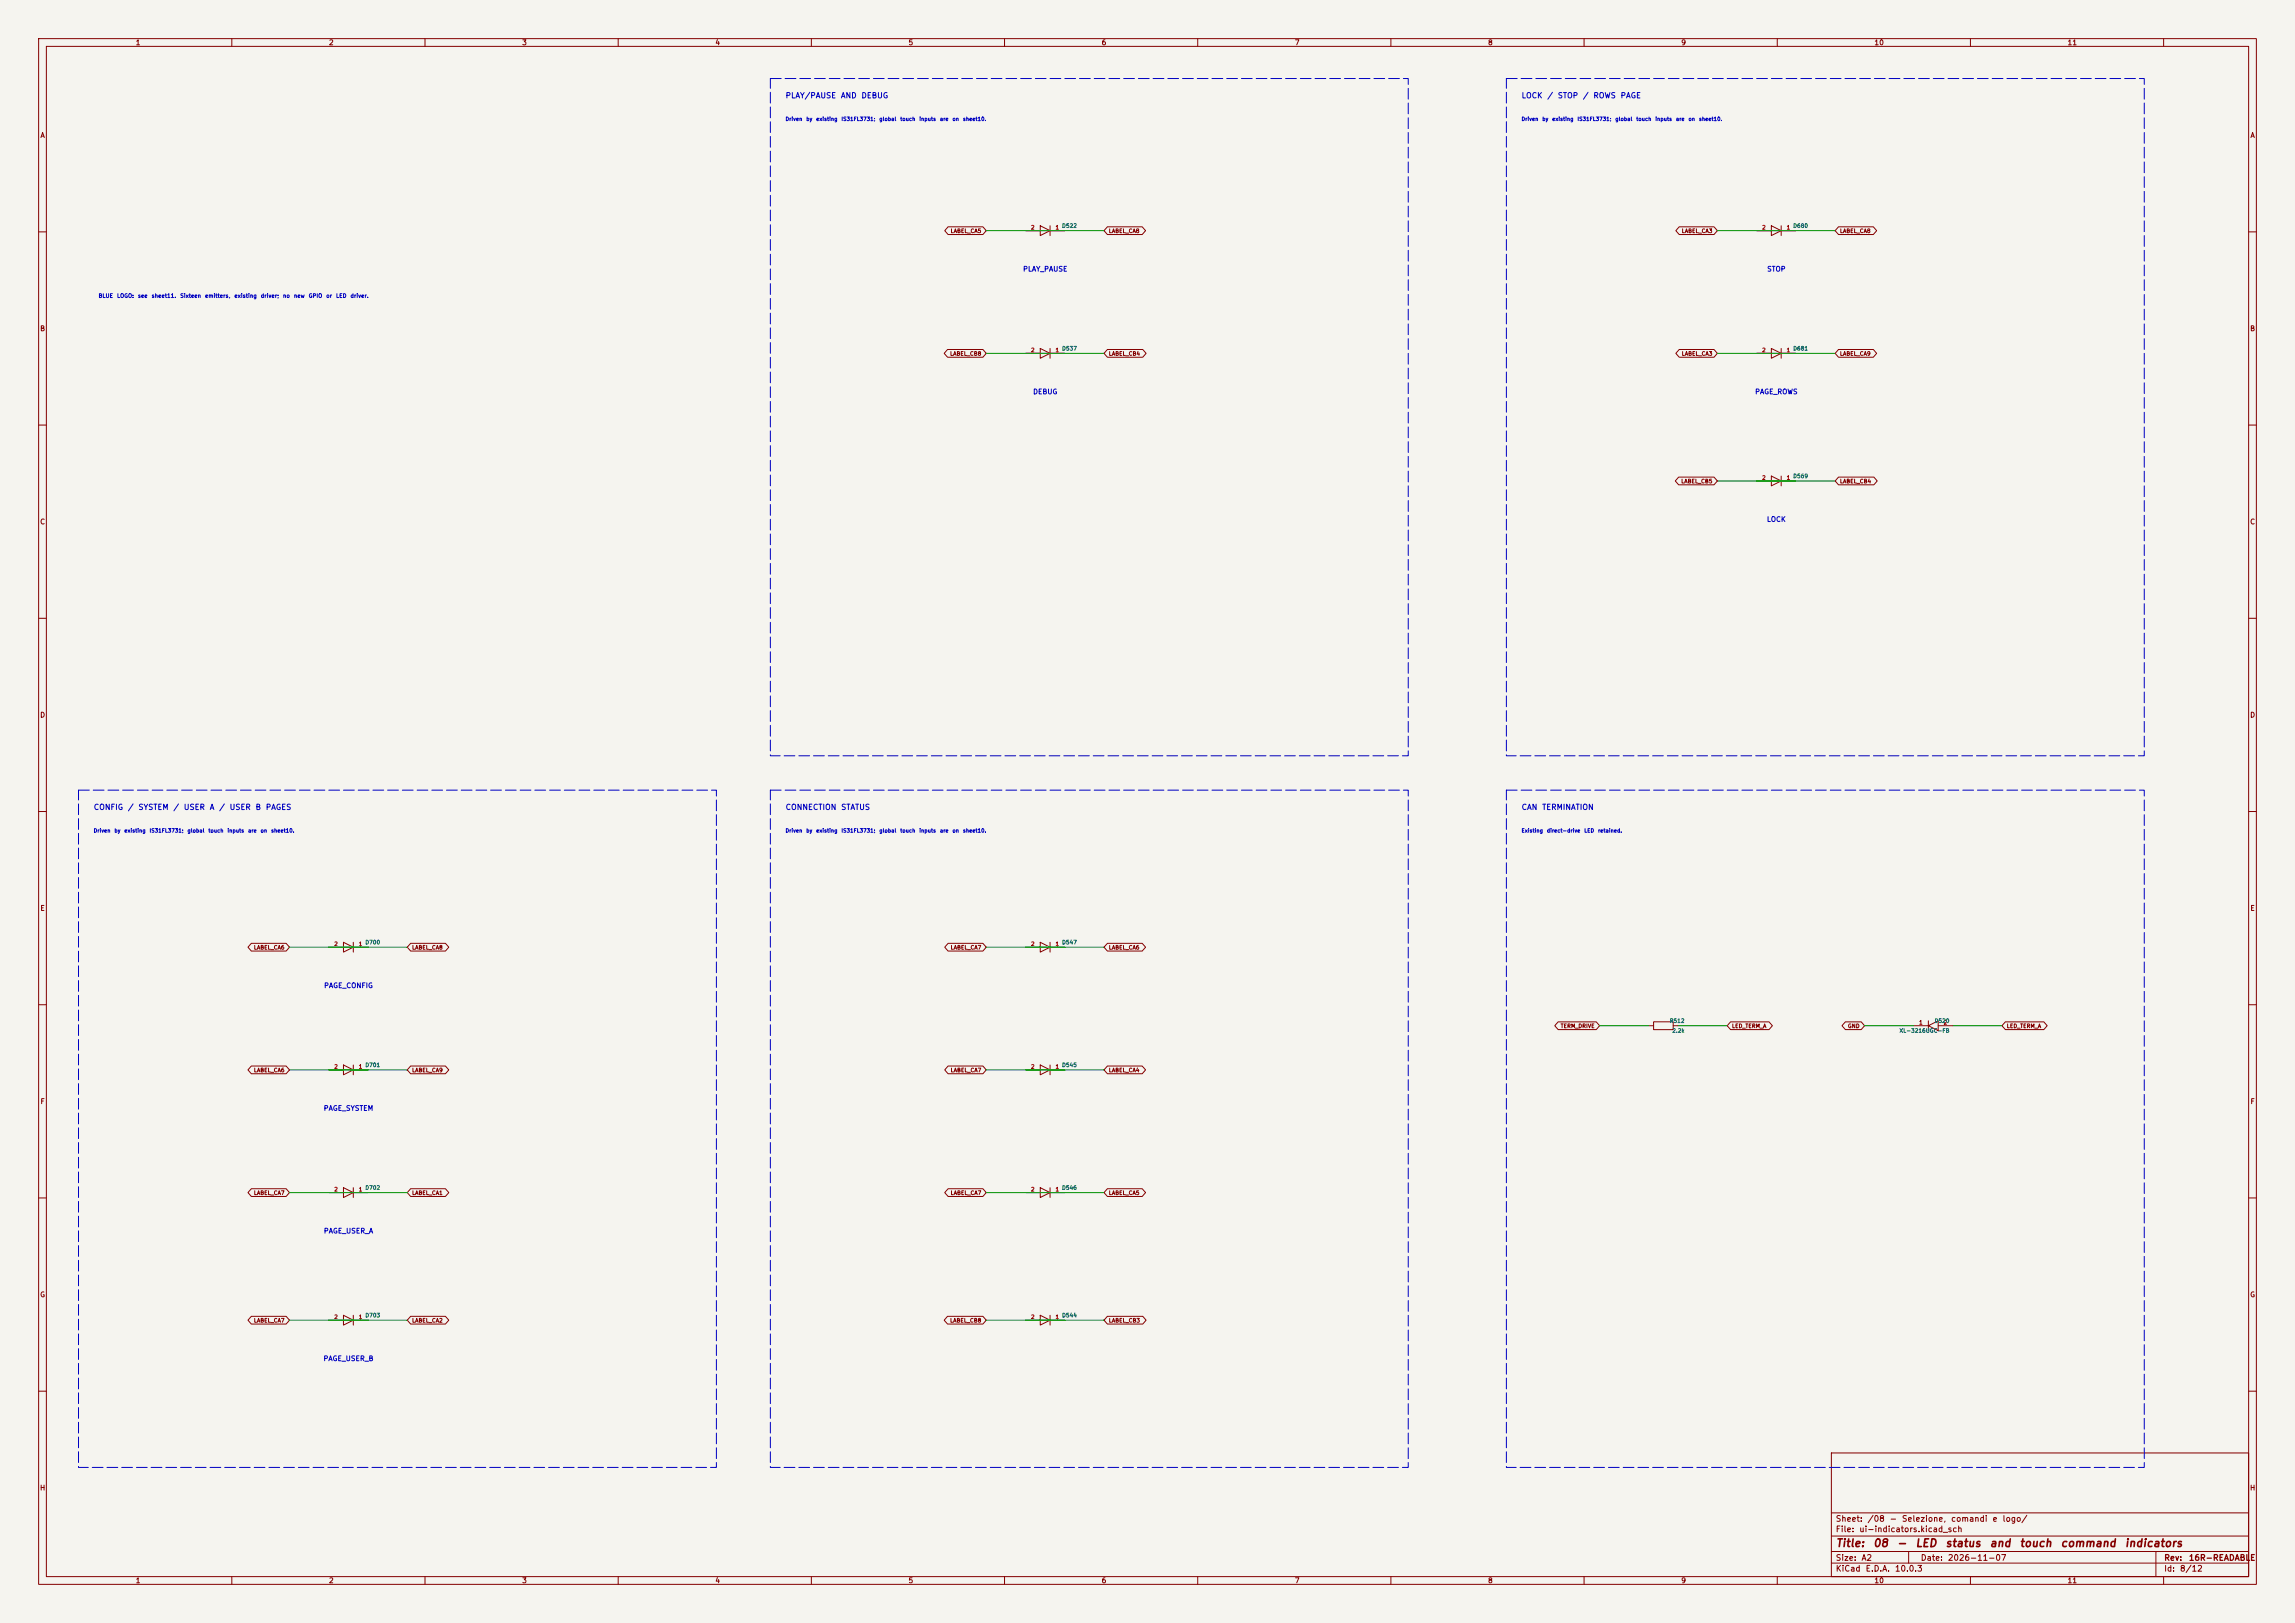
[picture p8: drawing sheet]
<svg xmlns="http://www.w3.org/2000/svg" width="594mm" height="420mm" viewBox="0 0 594 420" stroke-linecap="round" stroke-linejoin="round" font-family="sans-serif">
<defs><g id="words">
<g font-size="2" fill="#840000">
<text x="475" y="400.8">Title:</text>
<text x="484.7" y="400.8">08</text>
<text x="490.8" y="400.8">-</text>
<text x="495.6" y="400.8">LED</text>
<text x="503.4" y="400.8">status</text>
<text x="514.8" y="400.8">and</text>
<text x="522.6" y="400.8">touch</text>
<text x="533.2" y="400.8">command</text>
<text x="549.8" y="400.8">indicators</text>
</g>
<g font-size="1.5" fill="#840000">
<text x="475" y="394.1">Sheet:</text>
<text x="483.2" y="394.1">/08</text>
<text x="489" y="394.1">-</text>
<text x="492.1" y="394.1">Selezione,</text>
<text x="504.8" y="394.1">comandi</text>
<text x="515.6" y="394.1">e</text>
<text x="518.2" y="394.1">logo/</text>
<text x="475" y="396.8">File:</text>
<text x="481.1" y="396.8">ui-indicators.kicad_sch</text>
<text x="475" y="407">KiCad</text>
<text x="475" y="404.2">Size:</text>
<text x="481.7" y="404.2">A2</text>
<text x="482.7" y="407">E.D.A.</text>
<text x="490.3" y="407">10.0.3</text>
<text x="497" y="404.2">Date:</text>
<text x="504" y="404.2">2026-11-07</text>
<text x="560" y="404.2">Rev:</text>
<text x="560" y="407">Id:</text>
<text x="564.1" y="407">8/12</text>
<text x="566.4" y="404.2">16R-READABLE</text>
</g>
<g font-size="1.4" fill="#0000c2">
<text x="203.2" y="25.8">PLAY/PAUSE</text>
<text x="217.5" y="25.8">AND</text>
<text x="222.8" y="25.8">DEBUG</text>
<text x="393.7" y="25.8">LOCK</text>
<text x="400.3" y="25.8">/</text>
<text x="403.1" y="25.8">STOP</text>
<text x="409.6" y="25.8">/</text>
<text x="412.3" y="25.8">ROWS</text>
<text x="419.3" y="25.8">PAGE</text>
<text x="24.1" y="209.9">CONFIG</text>
<text x="33" y="209.9">/</text>
<text x="35.7" y="209.9">SYSTEM</text>
<text x="44.7" y="209.9">/</text>
<text x="47.4" y="209.9">USER</text>
<text x="54.1" y="209.9">A</text>
<text x="56.6" y="209.9">/</text>
<text x="59.3" y="209.9">USER</text>
<text x="66" y="209.9">B</text>
<text x="68.7" y="209.9">PAGES</text>
<text x="203.2" y="209.9">CONNECTION</text>
<text x="217.6" y="209.9">STATUS</text>
<text x="393.7" y="209.9">CAN</text>
<text x="399" y="209.9">TERMINATION</text>
</g>
<g font-size="1.3" fill="#840000">
<text x="35" y="12">1</text>
<text x="85" y="12">2</text>
<text x="135" y="12">3</text>
<text x="185" y="12">4</text>
<text x="235" y="12">5</text>
<text x="285" y="12">6</text>
<text x="335" y="12">7</text>
<text x="385" y="12">8</text>
<text x="435" y="12">9</text>
<text x="485" y="12">10</text>
<text x="535" y="12">11</text>
<text x="10.3" y="36">A</text>
<text x="582.3" y="36">A</text>
<text x="10.3" y="86">B</text>
<text x="582.3" y="86">B</text>
<text x="10.3" y="136">C</text>
<text x="582.3" y="136">C</text>
<text x="10.3" y="186">D</text>
<text x="582.3" y="186">D</text>
<text x="10.3" y="236">E</text>
<text x="582.3" y="236">E</text>
<text x="10.3" y="286">F</text>
<text x="582.3" y="286">F</text>
<text x="10.3" y="336">G</text>
<text x="582.3" y="336">G</text>
<text x="10.2" y="386">H</text>
<text x="582.2" y="386">H</text>
<text x="35" y="410">1</text>
<text x="85" y="410">2</text>
<text x="135" y="410">3</text>
<text x="185" y="410">4</text>
<text x="235" y="410">5</text>
<text x="285" y="410">6</text>
<text x="335" y="410">7</text>
<text x="385" y="410">8</text>
<text x="435" y="410">9</text>
<text x="485" y="410">10</text>
<text x="535" y="410">11</text>
</g>
<g font-size="1.3" fill="#0000c2">
<text x="264.7" y="70.6">PLAY_PAUSE</text>
<text x="457.2" y="70.6">STOP</text>
<text x="267.3" y="102.3">DEBUG</text>
<text x="454.1" y="102.3">PAGE_ROWS</text>
<text x="457.2" y="135.3">LOCK</text>
<text x="83.7" y="256">PAGE_CONFIG</text>
<text x="83.7" y="287.7">PAGE_SYSTEM</text>
<text x="83.7" y="319.5">PAGE_USER_A</text>
<text x="83.6" y="352.5">PAGE_USER_B</text>
</g>
<g font-size="1" fill="#0000c2">
<text x="203.2" y="31.5">Driven</text>
<text x="208.6" y="31.5">by</text>
<text x="211.2" y="31.5">existing</text>
<text x="217.7" y="31.5">IS31FL3731;</text>
<text x="227.5" y="31.5">global</text>
<text x="232.9" y="31.5">touch</text>
<text x="237.8" y="31.5">inputs</text>
<text x="243.2" y="31.5">are</text>
<text x="246.4" y="31.5">on</text>
<text x="249.1" y="31.5">sheet10.</text>
<text x="393.7" y="31.5">Driven</text>
<text x="399.1" y="31.5">by</text>
<text x="401.7" y="31.5">existing</text>
<text x="408.2" y="31.5">IS31FL3731;</text>
<text x="418" y="31.5">global</text>
<text x="423.4" y="31.5">touch</text>
<text x="428.3" y="31.5">inputs</text>
<text x="433.7" y="31.5">are</text>
<text x="436.9" y="31.5">on</text>
<text x="439.6" y="31.5">sheet10.</text>
<text x="25.4" y="77.3">BLUE</text>
<text x="30.2" y="77.3">LOGO:</text>
<text x="35.6" y="77.3">see</text>
<text x="39.1" y="77.3">sheet11.</text>
<text x="46.5" y="77.3">Sixteen</text>
<text x="53" y="77.3">emitters,</text>
<text x="60.6" y="77.3">existing</text>
<text x="67.4" y="77.3">driver;</text>
<text x="73.1" y="77.3">no</text>
<text x="76" y="77.3">new</text>
<text x="79.8" y="77.3">GPIO</text>
<text x="84.3" y="77.3">or</text>
<text x="86.9" y="77.3">LED</text>
<text x="90.6" y="77.3">driver.</text>
<text x="24.1" y="215.7">Driven</text>
<text x="29.5" y="215.7">by</text>
<text x="32.1" y="215.7">existing</text>
<text x="38.6" y="215.7">IS31FL3731;</text>
<text x="48.4" y="215.7">global</text>
<text x="53.8" y="215.7">touch</text>
<text x="58.8" y="215.7">inputs</text>
<text x="64.1" y="215.7">are</text>
<text x="67.3" y="215.7">on</text>
<text x="70.1" y="215.7">sheet10.</text>
<text x="203.2" y="215.7">Driven</text>
<text x="208.6" y="215.7">by</text>
<text x="211.2" y="215.7">existing</text>
<text x="217.7" y="215.7">IS31FL3731;</text>
<text x="227.5" y="215.7">global</text>
<text x="232.9" y="215.7">touch</text>
<text x="237.8" y="215.7">inputs</text>
<text x="243.2" y="215.7">are</text>
<text x="246.4" y="215.7">on</text>
<text x="249.1" y="215.7">sheet10.</text>
<text x="393.7" y="215.7">Existing</text>
<text x="400.3" y="215.7">direct-drive</text>
<text x="409.9" y="215.7">LED</text>
<text x="413.5" y="215.7">retained.</text>
</g>
<g font-size="1" fill="#a90000">
<text x="266.7" y="59.6">2</text>
<text x="273.1" y="59.6">1</text>
<text x="456" y="59.6">2</text>
<text x="462.3" y="59.6">1</text>
<text x="266.7" y="91.4">2</text>
<text x="273.1" y="91.4">1</text>
<text x="456" y="91.4">2</text>
<text x="462.3" y="91.4">1</text>
<text x="456" y="124.4">2</text>
<text x="462.3" y="124.4">1</text>
<text x="86.4" y="245">2</text>
<text x="92.7" y="245">1</text>
<text x="266.7" y="245">2</text>
<text x="273.1" y="245">1</text>
<text x="496.6" y="265.4">1</text>
<text x="503" y="265.4">2</text>
<text x="86.4" y="276.8">2</text>
<text x="92.7" y="276.8">1</text>
<text x="266.7" y="276.8">2</text>
<text x="273.1" y="276.8">1</text>
<text x="86.4" y="308.5">2</text>
<text x="92.7" y="308.5">1</text>
<text x="266.7" y="308.5">2</text>
<text x="273.1" y="308.5">1</text>
<text x="86.4" y="341.6">2</text>
<text x="92.7" y="341.6">1</text>
<text x="266.7" y="341.6">2</text>
<text x="273.1" y="341.6">1</text>
</g>
<g font-size="1" fill="#006464">
<text x="274.8" y="59.2">D522</text>
<text x="464" y="59.2">D680</text>
<text x="274.8" y="90.9">D537</text>
<text x="464" y="90.9">D681</text>
<text x="464" y="124">D569</text>
<text x="94.4" y="244.6">D700</text>
<text x="274.8" y="244.6">D547</text>
<text x="432" y="264.9">R512</text>
<text x="432.7" y="267.5">2.2k</text>
<text x="491.5" y="267.5">XL-3216UGC-FB</text>
<text x="500.6" y="264.9">D520</text>
<text x="94.4" y="276.4">D701</text>
<text x="274.8" y="276.4">D545</text>
<text x="94.4" y="308.1">D702</text>
<text x="274.8" y="308.1">D546</text>
<text x="94.4" y="341.1">D703</text>
<text x="274.8" y="341.1">D544</text>
</g>
<g font-size="1" fill="#840000">
<text x="245.9" y="60.5">LABEL_CA5</text>
<text x="286.9" y="60.5">LABEL_CA8</text>
<text x="435.2" y="60.5">LABEL_CA3</text>
<text x="476.1" y="60.5">LABEL_CA8</text>
<text x="245.8" y="92.3">LABEL_CB8</text>
<text x="286.9" y="92.3">LABEL_CB4</text>
<text x="435.2" y="92.3">LABEL_CA3</text>
<text x="476.1" y="92.3">LABEL_CA9</text>
<text x="435" y="125.3">LABEL_CB5</text>
<text x="476.1" y="125.3">LABEL_CB4</text>
<text x="65.6" y="245.9">LABEL_CA6</text>
<text x="106.5" y="245.9">LABEL_CA8</text>
<text x="245.9" y="245.9">LABEL_CA7</text>
<text x="286.9" y="245.9">LABEL_CA6</text>
<text x="403.8" y="266.3">TERM_DRIVE</text>
<text x="448.2" y="266.3">LED_TERM_A</text>
<text x="478.2" y="266.3">GND</text>
<text x="519.3" y="266.3">LED_TERM_A</text>
<text x="65.6" y="277.7">LABEL_CA6</text>
<text x="106.5" y="277.7">LABEL_CA9</text>
<text x="245.9" y="277.7">LABEL_CA7</text>
<text x="286.9" y="277.7">LABEL_CA4</text>
<text x="65.6" y="309.4">LABEL_CA7</text>
<text x="106.5" y="309.4">LABEL_CA1</text>
<text x="245.9" y="309.4">LABEL_CA7</text>
<text x="286.9" y="309.4">LABEL_CA5</text>
<text x="65.6" y="342.5">LABEL_CA7</text>
<text x="106.5" y="342.5">LABEL_CA2</text>
<text x="245.8" y="342.5">LABEL_CB8</text>
<text x="286.9" y="342.5">LABEL_CB3</text>
</g>
</g></defs>
<path d="M0 0h594v420h-594z" fill="#f5f4ef" stroke="#f5f4ef" stroke-width=".26"/>
<g fill="none" stroke="#840000" stroke-width=".26">
<path d="M10 10h574v400h-574zM12 12h570v396h-570zM60 10v2M110 10v2M160 10v2M210 10v2M260 10v2M310 10v2M360 10v2M410 10v2M460 10v2M510 10v2"/>
<path d="M560 10v2M245.4 58.7h9l.9 1-.9 1h-9l-.9-1zM265.4 59.7h3.8M269.2 58.4l2.6 1.3-2.6 1.3zM271.8 58.4v2.6M271.8 59.7h3.8M286.6 58.7h9l.9 1-.9 1h-9l-.9-1zM434.6 58.7h9l.9 1-.9 1h-9l-.9-1zM454.7 59.7h3.8M458.5 58.4l2.5 1.3-2.5 1.3zM461 58.4v2.6M461 59.7h3.8"/>
<path d="M475.9 58.7h9l.8 1-.8 1h-9l-.9-1zM10 60h2M582 60h2M245.2 90.4h9.2l.9 1-.9 1h-9.2l-.8-1zM265.4 91.4h3.8M269.2 90.2l2.6 1.2-2.6 1.3zM271.8 91.4h3.8M271.8 90.2v2.5M286.6 90.4h9.2l.8 1-.8 1h-9.2l-.9-1zM434.6 90.4h9l.9 1-.9 1h-9l-.9-1zM454.7 91.4h3.8M458.5 90.2l2.5 1.2-2.5 1.3z"/>
<path d="M461 90.2v2.5M461 91.4h3.8M475.9 90.4h9l.8 1-.8 1h-9l-.9-1zM10 110h2M582 110h2M434.5 123.5h9.1l.9 1-.9 1h-9.1l-.9-1zM454.7 124.5h3.8M458.5 123.2l2.5 1.3-2.5 1.2zM461 123.2v2.5M461 124.5h3.8M475.9 123.5h9.1l.9 1-.9 1h-9.1l-.9-1zM10 160h2"/>
<path d="M582 160h2M10 210h2M582 210h2M65.1 244.1h9l.8 1-.8 1h-9l-.9-1zM85.1 245.1h3.8M88.9 243.8l2.5 1.3-2.5 1.3zM91.4 243.8v2.6M91.4 245.1h3.8M106.3 244.1h9l.9 1-.9 1h-9l-.9-1zM245.4 244.1h9l.9 1-.9 1h-9l-.9-1zM265.4 245.1h3.8M269.2 243.8l2.6 1.3-2.6 1.3z"/>
<path d="M271.8 243.8v2.6M271.8 245.1h3.8M286.6 244.1h9l.9 1-.9 1h-9l-.9-1zM10 260h2M65.1 275.9h9l.8 1-.8 1h-9l-.9-1zM85.1 276.9h3.8M88.9 275.6l2.5 1.3-2.5 1.2zM91.4 275.6v2.5M91.4 276.9h3.8M106.3 275.9h9l.9 1-.9 1h-9l-.9-1zM245.4 275.9h9l.9 1-.9 1h-9l-.9-1zM265.4 276.9h3.8"/>
<path d="M269.2 275.6l2.6 1.3-2.6 1.2zM271.8 276.9h3.8M271.8 275.6v2.5M286.6 275.9h9l.9 1-.9 1h-9l-.9-1zM403.3 264.4h9.8l.9 1-.9 1h-9.8l-.9-1zM426.7 265.4h1.3M428 264.4h5.1v2h-5.1zM433.1 265.4h1.2M447.9 264.4h10l.8 1-.8 1h-10l-.9-1zM477.6 264.4h4.1l.9 1-.9 1h-4.1l-.8-1zM495.3 265.4h3.8M499.1 265.4l2.5-1.2v2.5z"/>
<path d="M499.1 264.2v2.5M501.6 265.4h3.9M519 264.4h10l.9 1-.9 1h-10l-.8-1zM582 260h2M10 310h2M65.1 307.6h9l.8 1-.8 1h-9l-.9-1zM85.1 308.6h3.8M88.9 307.3l2.5 1.3-2.5 1.3zM91.4 307.3v2.6M91.4 308.6h3.8M106.3 307.6h9l.9 1-.9 1h-9l-.9-1zM245.4 307.6h9l.9 1-.9 1h-9l-.9-1z"/>
<path d="M265.4 308.6h3.8M269.2 307.3l2.6 1.3-2.6 1.3zM271.8 307.3v2.6M271.8 308.6h3.8M286.6 307.6h9l.9 1-.9 1h-9l-.9-1zM582 310h2M65.1 340.6h9l.8 1-.8 1h-9l-.9-1zM85.1 341.6h3.8M88.9 340.4l2.5 1.2-2.5 1.3zM91.4 340.4v2.5M91.4 341.6h3.8M106.3 340.6h9l.9 1-.9 1h-9l-.9-1z"/>
<path d="M245.2 340.6h9.2l.9 1-.9 1h-9.2l-.8-1zM265.4 341.6h3.8M269.2 340.4l2.6 1.2-2.6 1.3zM271.8 341.6h3.8M271.8 340.4v2.5M286.6 340.6h9.2l.8 1-.8 1h-9.2l-.9-1zM10 360h2M474 376h108v32h-108zM582 360h2M474 397.5h108M474 391.5h108M60 408v2"/>
<path d="M110 408v2M160 408v2M210 408v2M260 408v2M310 408v2M360 408v2M410 408v2M460 408v2M474 404.5h108M474 401.5h108M494 401.5v3M510 408v2"/>
<path d="M558 401.5v6.5M560 408v2"/>
</g>
<g fill="none" stroke="#009600" stroke-width=".26">
<path d="M255.3 59.7h30.4M444.5 59.7h30.5M255.3 91.4h30.4M444.5 91.4h30.5M444.5 124.5h30.5M74.9 245.1h30.5M255.3 245.1h30.4M74.9 276.9h30.5M255.3 276.9h30.4M414 265.4h12.7M434.3 265.4h12.7M482.6 265.4h12.7"/>
<path d="M505.5 265.4h12.7M74.9 308.6h30.5M255.3 308.6h30.4M74.9 341.6h30.5M255.3 341.6h30.4"/>
</g>
<path d="M199.4 20.3h165.1v175.3h-165.1zM389.9 20.3h165.1v175.3h-165.1zM20.3 204.5h165.1v175.2h-165.1zM199.4 204.5h165.1v175.2h-165.1zM389.9 204.5h165.1v175.2h-165.1z" fill="none" stroke="#0000c2" stroke-width=".26" stroke-dasharray="2.8 1"/>
<use href="#words"/>
</svg>
